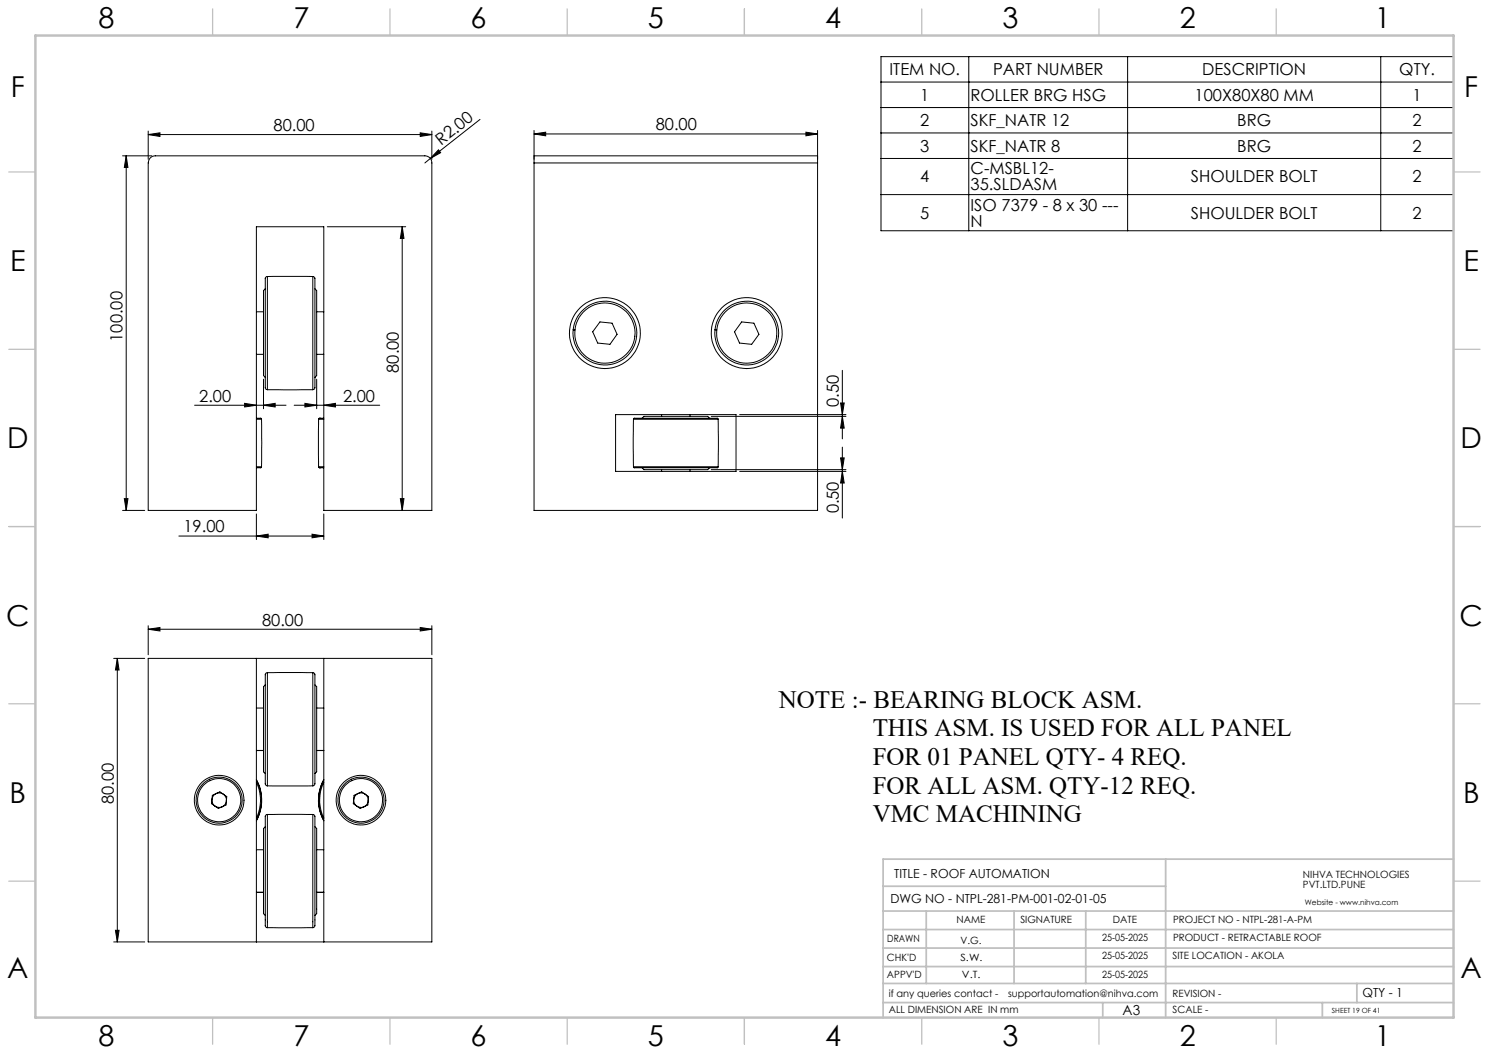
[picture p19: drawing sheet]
<svg xmlns="http://www.w3.org/2000/svg" width="420mm" height="297mm" viewBox="0 0 420 297" stroke-linecap="round" stroke-linejoin="round" font-family="sans-serif">
<defs><g id="words">
<g font-size="8.1">
<text x="27.8" y="8">8</text>
<text x="82.8" y="8">7</text>
<text x="132.8" y="8">6</text>
<text x="182.8" y="8">5</text>
<text x="232.8" y="8">4</text>
<text x="282.8" y="8">3</text>
<text x="332.8" y="8">2</text>
<text x="387.8" y="8">1</text>
<text x="3" y="27.2">F</text>
<text x="413" y="27.2">F</text>
<text x="2.8" y="76.5">E</text>
<text x="412.8" y="76.5">E</text>
<text x="2" y="126.5">D</text>
<text x="412" y="126.5">D</text>
<text x="1.7" y="176.5">C</text>
<text x="411.7" y="176.5">C</text>
<text x="2.7" y="226.5">B</text>
<text x="412.7" y="226.5">B</text>
<text x="2" y="275.7">A</text>
<text x="412" y="275.7">A</text>
<text x="27.8" y="295">8</text>
<text x="82.8" y="295">7</text>
<text x="132.8" y="295">6</text>
<text x="182.8" y="295">5</text>
<text x="232.8" y="295">4</text>
<text x="282.8" y="295">3</text>
<text x="332.8" y="295">2</text>
<text x="387.8" y="295">1</text>
</g>
<g font-size="7.1">
<text x="219.7" y="199.6">NOTE :- BEARING BLOCK ASM.</text>
<text x="246.2" y="207.7">THIS ASM. IS USED FOR ALL PANEL</text>
<text x="246.2" y="215.8">FOR 01 PANEL QTY- 4 REQ.</text>
<text x="246.2" y="223.8">FOR ALL ASM. QTY-12 REQ.</text>
<text x="246.2" y="231.9">VMC MACHINING</text>
</g>
<g font-size="4.7">
<text x="250.9" y="21.2">ITEM NO.</text>
<text x="280.1" y="21.2">PART NUMBER</text>
<text x="339.1" y="21.2">DESCRIPTION</text>
<text x="394.7" y="21.2">QTY.</text>
<text x="259.6" y="28.4">1</text>
<text x="273.8" y="28.4">ROLLER BRG HSG</text>
<text x="337" y="28.4">100X80X80 MM</text>
<text x="398.5" y="28.4">1</text>
<text x="259.6" y="35.6">2</text>
<text x="273.8" y="35.6">SKF_NATR 12</text>
<text x="349" y="35.6">BRG</text>
<text x="398.5" y="35.6">2</text>
<text x="77.2" y="36.9">80.00</text>
<text x="124.5" y="41.1" transform="rotate(-38 124.5 41.1)">R2.00</text>
<text x="185" y="36.8">80.00</text>
<text x="259.6" y="42.8">3</text>
<text x="273.8" y="42.8">SKF_NATR 8</text>
<text x="349" y="42.8">BRG</text>
<text x="398.5" y="42.8">2</text>
<text x="259.6" y="51.5">4</text>
<text x="273.8" y="49.2">C-MSBL12-</text>
<text x="273.8" y="53.7">35.SLDASM</text>
<text x="335.9" y="51.5">SHOULDER BOLT</text>
<text x="398.5" y="51.5">2</text>
<text x="273.8" y="59.4">ISO 7379 - 8 x 30 ---</text>
<text x="259.6" y="61.7">5</text>
<text x="273.8" y="63.9">N</text>
<text x="335.9" y="61.7">SHOULDER BOLT</text>
<text x="398.5" y="61.7">2</text>
<text x="34.6" y="96.4" transform="rotate(-90 34.6 96.4)">100.00</text>
<text x="112.5" y="105.1" transform="rotate(-90 112.5 105.1)">80.00</text>
<text x="56.2" y="113.3">2.00</text>
<text x="96.8" y="113.3">2.00</text>
<text x="236.6" y="114.8" transform="rotate(-90 236.6 114.8)">0.50</text>
<text x="236.6" y="144.8" transform="rotate(-90 236.6 144.8)">0.50</text>
<text x="51.8" y="150.2">19.00</text>
<text x="73.9" y="176.4">80.00</text>
<text x="32.1" y="226.8" transform="rotate(-90 32.1 226.8)">80.00</text>
</g>
<text font-size="3.9" x="316.7" y="286.4">A3</text>
<g font-size="3.5">
<text x="252.2" y="247.7">TITLE - ROOF AUTOMATION</text>
<text x="251.2" y="254.8">DWG NO - NTPL-281-PM-001-02-01-05</text>
<text x="384.3" y="281.1">QTY - 1</text>
</g>
<g font-size="2.8">
<text x="367.5" y="247.7">NIHVA TECHNOLOGIES</text>
<text x="367.5" y="250.5">PVT.LTD.PUNE</text>
<text x="269.8" y="260.4">NAME</text>
<text x="287.8" y="260.4">SIGNATURE</text>
<text x="313.9" y="260.5">DATE</text>
<text x="330.9" y="260.5">PROJECT NO - NTPL-281-A-PM</text>
<text x="250.3" y="265.7">DRAWN</text>
<text x="270.9" y="266.1">V.G.</text>
<text x="310.9" y="265.5">25-05-2025</text>
<text x="330.9" y="265.5">PRODUCT - RETRACTABLE ROOF</text>
<text x="250.2" y="271.1">CHK'D</text>
<text x="250.2" y="275.8">APPV'D</text>
<text x="270.9" y="271.1">S.W.</text>
<text x="271.3" y="275.8">V.T.</text>
<text x="310.9" y="270.6">25-05-2025</text>
<text x="310.9" y="275.8">25-05-2025</text>
<text x="330.7" y="270.6">SITE LOCATION - AKOLA</text>
<text x="250.7" y="281.1">if any queries contact -</text>
<text x="284.3" y="281.1">supportautomation@nihva.com</text>
<text x="330.7" y="281.1">REVISION -</text>
<text x="250.7" y="285.6">ALL DIMENSION ARE IN mm</text>
<text x="330.7" y="285.6">SCALE -</text>
</g>
<text font-size="2.1" x="368.1" y="255.1">Website - www.nihva.com</text>
<text font-size="2" x="375.7" y="285.6">SHEET 19 OF 41</text>
</g></defs>
<g fill="none" stroke="#000" stroke-width=".28">
<path d="M248.5 16h161.5v49.1h-161.5zM273.3 16v49.1M318.1 16v49.1M389.5 16v49.1M41.8 38l3.3-.5v1zM41.8 37v7.9M41.8 38h80M118.5 37.5l3.3 .5-3.3 .5zM121.8 37v7.9M135.4 33.7l-14 11M150.6 37.8l3.3-.5v1zM150.6 36.8v8.1"/>
<path d="M150.6 37.8h80M227.3 37.3l3.3 .5-3.3 .5zM230.6 36.8v8.1M248.5 23.1h161.5M248.5 30.3h161.5M248.5 37.5h161.5M34.6 44h8.2M35.6 44v100M35.6 44l.5 3.2h-1zM42.4 44.5l.6-.4 .8-.1h76a1.93 1.93 0 0 1 2 2v98h-30.5v-80h-19v80h-30.5v-98zM121.4 44.7l-1.6 1.3M123.7 42.3l.6 .8-2.9 1.6z"/>
<path d="M150.6 46v-2h80v2M150.6 46v98h80v-98M150.6 46h80M248.5 44.7h161.5M248.5 54.9h161.5M75.4 78h12.8M75.4 78l-.3 .1-.3 .4v30.9l.3 .4 .3 .1M75.4 78v31.9M88.2 78l.5 .2 .1 .4v30.7l-.1 .4-.5 .2M88.2 78v31.9M92.3 64h22.1M113.5 64l.4 3.2h-1z"/>
<path d="M113.5 64v80M72.3 99.9h2M72.3 87.9h2M74.8 81.5l-.5 .4v24l.5 .6M88.8 81.5l.5 .4v24l-.5 .6M89.3 99.9h2M89.3 87.9h2M161.7 93l.5 .1M169.2 90.8l3.4 .4 1.5 3.1-2.1 2.8-3.4-.3-1.4-3.2zM201.7 93l.5 .1M209.2 90.8l3.5 .4 1.4 3.1-2.1 2.8-3.4-.3-1.4-3.2zM54.9 114.3h25.8"/>
<path d="M69 113.8l3.3 .5-3.3 .5zM72.3 118h1.3l.2 .2M72.3 118.2h1.5M73.8 118.2v13.5M74.3 114.3l3.3-.5v1zM74.3 107v8.3M75.4 109.9h12.8M83 114.3h24.1M86 113.8l3.3 .5-3.3 .5zM89.3 107v8.3M89.9 118.2v13.5M89.9 118.2h1.4"/>
<path d="M90.2 118l-.3 .2M90.2 118h.1M90.2 118h1.1M91.3 114.3l3.3-.5v1zM173.6 116.9h34v16.1h-34zM178.7 118.2v13.5M178.7 118.2l.2-.2h23.5l.2 .2M178.7 118.2h23.9M181.1 118l.5-.6h18l.5 .6M186.6 116.9v.5M194.6 116.9v.5M200.6 117.4h38"/>
<path d="M202.6 118.2v13.5M208.6 116.9h30M237.1 113.7h1l-.5 3.2zM237.6 117.4l.5 3.4h-1zM237.6 104.5v19.3M72.3 131.7h1.5M73.8 131.7l-.2 .2h-1.3M89.9 131.7l.3 .2M89.9 131.7h1.4M90.2 131.9h.1M90.2 131.9h1.1M178.7 131.7l.2 .2h23.5l.2-.2"/>
<path d="M178.7 131.7h23.9M181.1 131.9l.5 .6h18l.5-.6M186.6 132.5v.5M194.6 132.5v.5M200.6 132.5h38M208.6 133h30M237.1 129.1h1l-.5 3.4zM237.6 133l.5 3.2h-1zM237.6 126.1v20M34.6 144h6.2M35.1 140.6h1l-.5 3.4zM50.4 151.2h40.9"/>
<path d="M72.3 151.2l3.3-.5v1zM72.3 145v7.2M88 150.7l3.3 .5-3.3 .5zM91.3 145v7.2M112.9 140.6h1l-.4 3.4zM41.8 177.5l3.3-.5v1zM41.8 176.5v8.2M41.8 177.5h80M118.5 177l3.3 .5-3.3 .5zM121.8 176.5v8.2M32.1 185.7h8.7M33.1 185.7v80"/>
<path d="M33.1 185.7l.5 3.3h-1zM41.8 185.7h80v80h-80zM72.3 185.7v80M72.3 199.7h2M74.8 193.2l-.5 .5v24l.5 .5M75.4 189.7h12.8M75.4 189.7l-.3 .1-.3 .4v31l.3 .3 .3 .1M75.4 189.7v31.9M88.2 189.7l.5 .2 .1 .4v30.7l-.1 .5-.5 .1M88.2 189.7v31.9M88.8 193.2l.5 .5v24l-.5 .5M89.3 199.7h2"/>
<path d="M91.3 185.7v80M72.3 219.9a12.1 12.1 0 0 1 0 11.6M72.3 220a12 12 0 0 1 0 11.4M72.3 211.7h2M89.3 211.7h2M91.3 219.9a11.8 11.8 0 0 0 0 11.6M91.3 220a11.9 11.9 0 0 0 0 11.4M59.9 224.3l2.1-1 2 1.4-.3 2.3-2.1 1-1.9-1.3zM72.3 220.6a11.5 11.5 0 0 1 0 10.1M72.3 239.7h2M74.8 233.2l-.5 .5v24l.5 .5M75.4 221.6h12.8"/>
<path d="M75.4 229.7h12.8M75.4 229.7l-.3 .1-.3 .4v31l.3 .3 .3 .2M75.4 229.7v32M88.2 229.7l.5 .2 .1 .4v30.8l-.1 .4-.5 .2M88.2 229.7v32M88.8 233.2l.5 .5v24l-.5 .5M89.3 239.7h2M91.3 220.6a11.5 11.5 0 0 0 0 10.1M99.9 224.3l2.1-1 2 1.4-.2 2.3-2.2 1-1.9-1.3zM72.3 251.7h2M89.3 251.7h2M32.1 265.7h8.7"/>
<path d="M32.6 262.4h1l-.5 3.3zM75.4 261.7h12.8"/>
<circle cx="170.6" cy="94" r="10"/>
<circle cx="170.6" cy="93.9" r="8.5"/>
<circle cx="170.6" cy="94" r="9"/>
<circle cx="210.6" cy="94" r="10"/>
<circle cx="210.6" cy="93.9" r="8.5"/>
<circle cx="210.6" cy="94" r="9"/>
<circle cx="61.8" cy="225.7" r="6.5"/>
<circle cx="61.8" cy="225.7" r="7"/>
<circle cx="61.8" cy="225.7" r="2.04"/>
<circle cx="61.8" cy="225.7" r="6.1"/>
<circle cx="101.8" cy="225.7" r="6.5"/>
<circle cx="101.8" cy="225.7" r="2.06"/>
<circle cx="101.8" cy="225.7" r="6.1"/>
<circle cx="101.8" cy="225.7" r="7"/>
</g>
<g fill="none" stroke="#c0c0c0" stroke-width=".35">
<path d="M60 2.5v7.5M110 2.5v7.5M160 2.5v7.5M210 2.5v7.5M260 2.5v7.5M310 2.5v7.5M360 2.5v7.5M2.5 48.5h7.5M410 48.5h7.5M2.5 98.5h7.5M410 98.5h7.5M2.5 148.5h7.5"/>
<path d="M410 148.5h7.5M2.5 198.5h7.5M410 198.5h7.5M2.5 248.5h7.5M410 248.5h7.5M60 287v7.5M110 287v7.5M160 287v7.5M210 287v7.5M260 287v7.5M310 287v7.5M360 287v7.5"/>
</g>
<g fill="none" stroke="#c0c0c0" stroke-width=".5">
<path d="M249.1 257h160.9M249.1 250h79.7M261.3 257v20.4M286 257v20.4M306.2 257v20.4M328.8 242.3v44.7M410 242.3h-160.9v44.7M249.1 272.6h160.9M249.1 267.4h160.9M249.1 262.2h160.9M249.1 277.4h160.9M382.7 277.4v5.4"/>
<path d="M249.1 282.8h160.9M311 282.8v4.2M373 282.8v4.2"/>
</g>
<path d="M10 10h400v277h-400z" fill="none" stroke="#c0c0c0" stroke-width=".7"/>
<g fill="#000">
<path d="M123.7 42.3l.6 .8-2.9 1.6z"/>
<path d="M41.8 38l3.3-.5v1zM118.5 37.5l3.3 .5-3.3 .5z"/>
<path d="M150.6 37.8l3.3-.5v1zM227.3 37.3l3.3 .5-3.3 .5z"/>
<path d="M113.5 64l.4 3.2h-1zM112.9 140.6h1l-.4 3.4z"/>
<path d="M74.3 114.3l3.3-.5v1zM69 113.8l3.3 .5-3.3 .5z"/>
<path d="M86 113.8l3.3 .5-3.3 .5zM91.3 114.3l3.3-.5v1zM72.3 151.2l3.3-.5v1zM88 150.7l3.3 .5-3.3 .5z"/>
<path d="M237.6 117.4l.5 3.4h-1zM237.1 113.7h1l-.5 3.2zM237.6 133l.5 3.2h-1zM237.1 129.1h1l-.5 3.4z"/>
<path d="M35.1 140.6h1l-.5 3.4zM35.6 44l.5 3.2h-1z"/>
<path d="M41.8 177.5l3.3-.5v1zM118.5 177l3.3 .5-3.3 .5z"/>
<path d="M32.6 262.4h1l-.5 3.3zM33.1 185.7l.5 3.3h-1z"/>
</g>
<use href="#words"/>
</svg>
